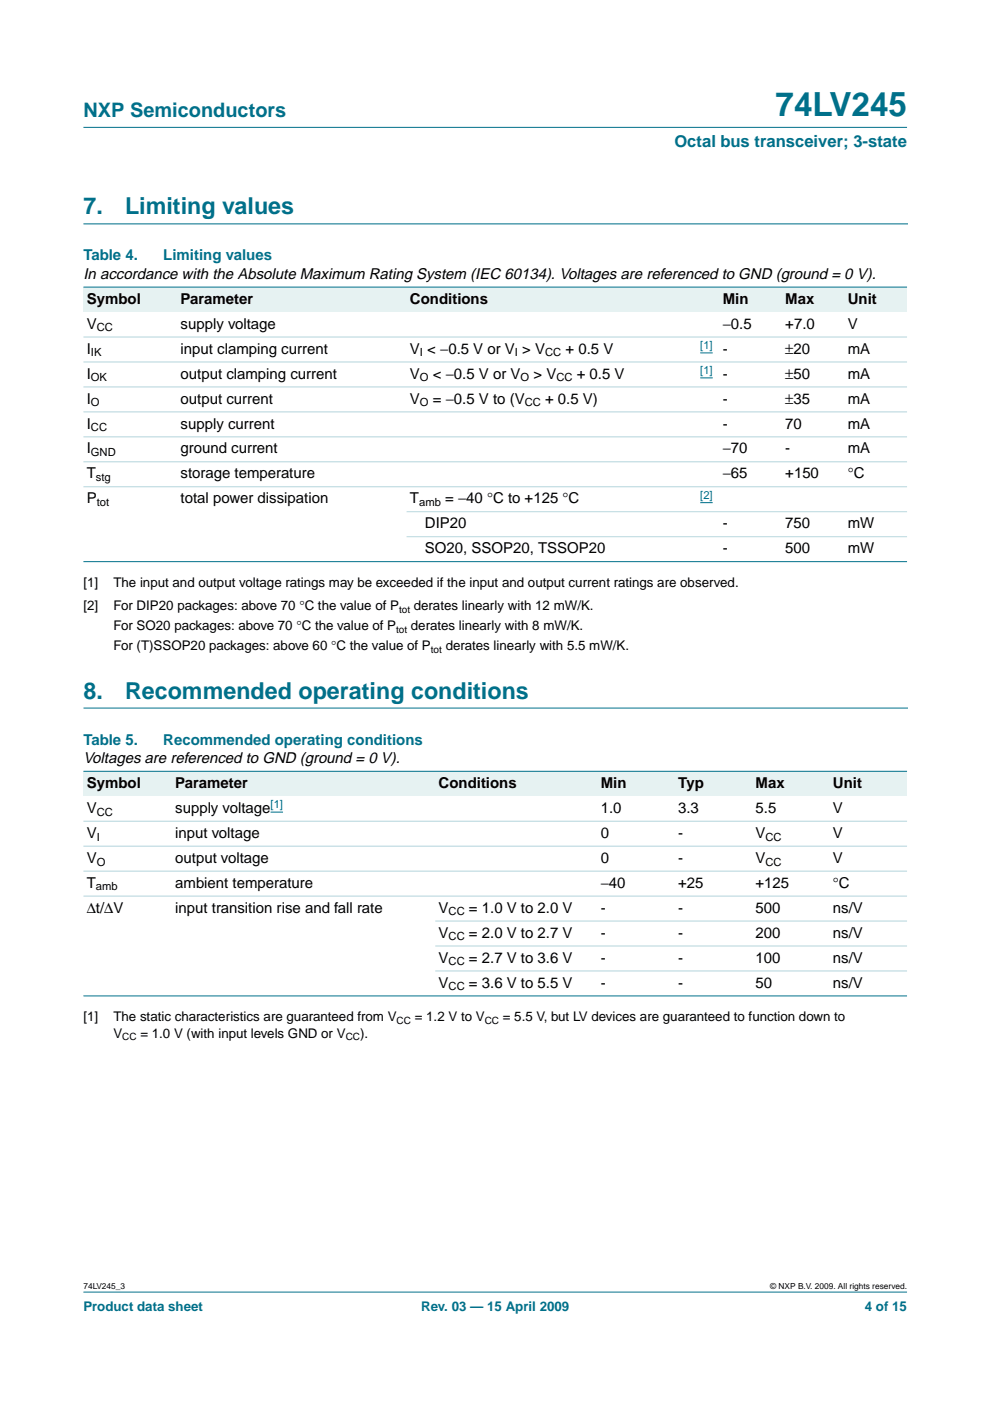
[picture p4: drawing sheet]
<svg xmlns="http://www.w3.org/2000/svg" width="210mm" height="297mm" viewBox="0 0 210 297" stroke-linecap="round" stroke-linejoin="round" font-family="sans-serif">
<defs><g id="words">
<text font-size="7.1" fill="#00708a" x="164.5" y="24.7">74LV245</text>
<g font-size="4.9" fill="#00708a">
<text x="17.7" y="45.5">7.</text>
<text x="26.5" y="45.5">Limiting values</text>
<text x="17.7" y="148.1">8.</text>
<text x="26.5" y="148.1">Recommended operating conditions</text>
</g>
<text font-size="4.2" fill="#00708a" x="17.7" y="24.9">NXP Semiconductors</text>
<text font-size="3.5" fill="#00708a" x="143" y="31.1">Octal bus transceiver; 3-state</text>
<g font-size="3.2" fill="#00708a">
<text x="17.7" y="55.2">Table 4.</text>
<text x="34.6" y="55.2">Limiting values</text>
<text x="17.7" y="157.9">Table 5.</text>
<text x="34.6" y="157.9">Recommended operating conditions</text>
</g>
<g font-size="3.2">
<text x="17.7" y="59.1">In accordance with the Absolute Maximum Rating System (IEC 60134). Voltages are referenced to GND (ground = 0 V).</text>
<text x="18.4" y="64.4">Symbol</text>
<text x="38.3" y="64.4">Parameter</text>
<text x="86.9" y="64.4">Conditions</text>
<text x="153.2" y="64.4">Min</text>
<text x="166.5" y="64.4">Max</text>
<text x="179.8" y="64.4">Unit</text>
<text x="18.4" y="69.7">V</text>
<text x="38.3" y="69.7">supply voltage</text>
<text x="153.2" y="69.7">−0.5</text>
<text x="166.5" y="69.7">+7.0</text>
<text x="179.8" y="69.7">V</text>
<text x="18.4" y="75">I</text>
<text x="38.3" y="75">input clamping current</text>
<text x="86.9" y="75">V &lt; −0.5 V or V &gt; V</text>
<text x="119.9" y="75">+ 0.5 V</text>
<text x="153.2" y="75">-</text>
<text x="166.5" y="75">±20</text>
<text x="179.8" y="75">mA</text>
<text x="18.4" y="80.3">I</text>
<text x="38.3" y="80.3">output clamping current</text>
<text x="86.9" y="80.3">V</text>
<text x="91.8" y="80.3">&lt; −0.5 V or V</text>
<text x="113.1" y="80.3">&gt; V</text>
<text x="122.3" y="80.3">+ 0.5 V</text>
<text x="153.2" y="80.3">-</text>
<text x="166.5" y="80.3">±50</text>
<text x="179.8" y="80.3">mA</text>
<text x="18.4" y="85.6">I</text>
<text x="38.3" y="85.6">output current</text>
<text x="86.9" y="85.6">V</text>
<text x="91.8" y="85.6">= −0.5 V to (V</text>
<text x="115.6" y="85.6">+ 0.5 V)</text>
<text x="153.2" y="85.6">-</text>
<text x="166.5" y="85.6">±35</text>
<text x="179.8" y="85.6">mA</text>
<text x="18.4" y="90.9">I</text>
<text x="38.3" y="90.9">supply current</text>
<text x="153.2" y="90.9">-</text>
<text x="166.5" y="90.9">70</text>
<text x="179.8" y="90.9">mA</text>
<text x="18.4" y="96.1">I</text>
<text x="18.4" y="101.4">T</text>
<text x="38.3" y="96.1">ground current</text>
<text x="38.3" y="101.4">storage temperature</text>
<text x="153.2" y="96.1">−70</text>
<text x="153.2" y="101.4">−65</text>
<text x="166.5" y="96.1">-</text>
<text x="166.5" y="101.4">+150</text>
<text x="179.8" y="101.4">°C</text>
<text x="179.8" y="96.1">mA</text>
<text x="18.4" y="106.7">P</text>
<text x="38.3" y="106.7">total power dissipation</text>
<text x="86.9" y="106.7">T</text>
<text x="94.4" y="106.7">= −40 °C to +125 °C</text>
<text x="90.1" y="112">DIP20</text>
<text x="153.2" y="112">-</text>
<text x="166.5" y="112">750</text>
<text x="179.8" y="112">mW</text>
<text x="90.1" y="117.3">SO20, SSOP20, TSSOP20</text>
<text x="153.2" y="117.3">-</text>
<text x="166.5" y="117.3">500</text>
<text x="179.8" y="117.3">mW</text>
<text x="17.7" y="161.8">Voltages are referenced to GND (ground = 0 V).</text>
<text x="18.4" y="167.1">Symbol</text>
<text x="37.1" y="167.1">Parameter</text>
<text x="93" y="167.1">Conditions</text>
<text x="127.4" y="167.1">Min</text>
<text x="143.8" y="167.1">Typ</text>
<text x="160.2" y="167.1">Max</text>
<text x="176.6" y="167.1">Unit</text>
<text x="18.4" y="172.3">V</text>
<text x="37.1" y="172.3">supply voltage</text>
<text x="127.4" y="172.3">1.0</text>
<text x="143.8" y="172.3">3.3</text>
<text x="160.2" y="172.3">5.5</text>
<text x="176.6" y="172.3">V</text>
<text x="18.4" y="177.6">V</text>
<text x="37.1" y="177.6">input voltage</text>
<text x="127.4" y="177.6">0</text>
<text x="143.8" y="177.6">-</text>
<text x="160.2" y="177.6">V</text>
<text x="176.6" y="177.6">V</text>
<text x="18.4" y="182.9">V</text>
<text x="37.1" y="182.9">output voltage</text>
<text x="127.4" y="182.9">0</text>
<text x="143.8" y="182.9">-</text>
<text x="160.2" y="182.9">V</text>
<text x="176.6" y="182.9">V</text>
<text x="18.4" y="188.2">T</text>
<text x="37.1" y="188.2">ambient temperature</text>
<text x="127.4" y="188.2">−40</text>
<text x="143.8" y="188.2">+25</text>
<text x="160.2" y="188.2">+125</text>
<text x="176.6" y="188.2">°C</text>
<text x="18.4" y="193.5">∆t/∆V</text>
<text x="37.1" y="193.5">input transition rise and fall rate</text>
<text x="93" y="193.5">V</text>
<text x="99.4" y="193.5">= 1.0 V to 2.0 V</text>
<text x="127.4" y="193.5">-</text>
<text x="143.8" y="193.5">-</text>
<text x="160.2" y="193.5">500</text>
<text x="176.6" y="193.5">ns/V</text>
<text x="93" y="198.8">V</text>
<text x="99.4" y="198.8">= 2.0 V to 2.7 V</text>
<text x="127.4" y="198.8">-</text>
<text x="143.8" y="198.8">-</text>
<text x="160.2" y="198.8">200</text>
<text x="176.6" y="198.8">ns/V</text>
<text x="93" y="204.1">V</text>
<text x="93" y="209.4">V</text>
<text x="99.4" y="204.1">= 2.7 V to 3.6 V</text>
<text x="99.4" y="209.4">= 3.6 V to 5.5 V</text>
<text x="127.4" y="204.1">-</text>
<text x="127.4" y="209.4">-</text>
<text x="143.8" y="204.1">-</text>
<text x="143.8" y="209.4">-</text>
<text x="160.2" y="204.1">100</text>
<text x="160.2" y="209.4">50</text>
<text x="176.6" y="204.1">ns/V</text>
<text x="176.6" y="209.4">ns/V</text>
</g>
<g font-size="2.8">
<text x="17.7" y="124.5">[1]</text>
<text x="24" y="124.5">The input and output voltage ratings may be exceeded if the input and output current ratings are observed.</text>
<text x="17.7" y="129.4">[2]</text>
<text x="24" y="129.4">For DIP20 packages: above 70 °C the value of P</text>
<text x="87.7" y="129.4">derates linearly with 12 mW/K.</text>
<text x="24" y="137.9">For (T)SSOP20 packages: above 60 °C the value of P</text>
<text x="24" y="133.7">For SO20 packages: above 70 °C the value of P</text>
<text x="87.1" y="133.7">derates linearly with 8 mW/K.</text>
<text x="94.5" y="137.9">derates linearly with 5.5 mW/K.</text>
<text x="17.7" y="216.6">[1]</text>
<text x="24" y="220.1">V</text>
<text x="24" y="216.6">The static characteristics are guaranteed from V</text>
<text x="29.8" y="220.1">= 1.0 V (with input levels GND or V</text>
<text x="76.3" y="220.1">).</text>
<text x="87.9" y="216.6">= 1.2 V to V</text>
<text x="106.6" y="216.6">= 5.5 V, but LV devices are guaranteed to function down to</text>
</g>
<g font-size="2.8" fill="#00708a">
<text x="17.7" y="278">Product data sheet</text>
<text x="89.3" y="278">Rev. 03 — 15 April 2009</text>
<text x="183.4" y="278">4 of 15</text>
</g>
<g font-size="2.4">
<text x="20.5" y="70.3">CC</text>
<text x="19.3" y="75.6">IK</text>
<text x="89" y="75.6">I</text>
<text x="109.2" y="75.6">I</text>
<text x="115.6" y="75.6">CC</text>
<text x="19.3" y="80.8">OK</text>
<text x="89" y="80.8">O</text>
<text x="110.4" y="80.8">O</text>
<text x="118" y="80.8">CC</text>
<text x="19.3" y="86.1">O</text>
<text x="89" y="86.1">O</text>
<text x="111.3" y="86.1">CC</text>
<text x="19.3" y="91.4">CC</text>
<text x="19.3" y="96.7">GND</text>
<text x="20.3" y="102">stg</text>
<text x="20.5" y="107.3">tot</text>
<text x="88.9" y="107.3">amb</text>
<text x="20.5" y="172.9">CC</text>
<text x="20.5" y="178.2">I</text>
<text x="162.3" y="178.2">CC</text>
<text x="20.5" y="183.5">O</text>
<text x="162.3" y="183.5">CC</text>
<text x="20.3" y="188.8">amb</text>
<text x="95.1" y="194.1">CC</text>
<text x="95.1" y="199.4">CC</text>
<text x="95.1" y="204.7">CC</text>
<text x="95.1" y="210">CC</text>
</g>
<g font-size="2.4" fill="#00f">
<text x="148.5" y="74">[1]</text>
<text x="148.5" y="79.3">[1]</text>
<text x="148.5" y="105.8">[2]</text>
<text x="57.4" y="171.4">[1]</text>
</g>
<g font-size="2.1">
<text x="84.6" y="129.9">tot</text>
<text x="84" y="134.2">tot</text>
<text x="91.4" y="138.4">tot</text>
<text x="25.9" y="220.6">CC</text>
<text x="73.3" y="220.6">CC</text>
<text x="84.1" y="217.1">CC</text>
<text x="102.8" y="217.1">CC</text>
</g>
<g font-size="1.8">
<text x="17.7" y="273.4">74LV245_3</text>
<text x="163.3" y="273.4">© NXP B.V. 2009. All rights reserved.</text>
</g>
</g></defs>
<g fill="#00708a" stroke="#00708a" stroke-width=".21">
<path d="M17.7 273.9h174.6z"/>
<path d="M17.7 27h174.6z"/>
</g>
<path d="M17.7 47.5h174.7M17.7 150.1h174.7" fill="none" stroke="#00708a" stroke-width=".21"/>
<g fill="#e6f2f2">
<path d="M17.7 60.9h19.9v5.3h-19.9z" fill-rule="evenodd"/>
<path d="M37.6 60.9h48.6v5.3h-48.6z" fill-rule="evenodd"/>
<path d="M86.2 60.9h57.5v5.3h-57.5z" fill-rule="evenodd"/>
<path d="M143.7 60.9h8.8v5.3h-8.8z" fill-rule="evenodd"/>
<path d="M152.5 60.9h13.3v5.3h-13.3z" fill-rule="evenodd"/>
<path d="M165.8 60.9h13.2v5.3h-13.2z" fill-rule="evenodd"/>
<path d="M179 60.9h13.3v5.3h-13.3z" fill-rule="evenodd"/>
</g>
<path d="M148.5 74.8h2.6M148.5 80.1h2.6M148.5 106.6h2.6" fill="none" stroke="#00f" stroke-width=".21"/>
<g fill="#00708a" stroke="#00708a" stroke-width=".21">
<path d="M17.7 60.9h174.6z"/>
<path d="M17.7 119.1h174.6z"/>
</g>
<g fill="#b3d4db" stroke="#b3d4db" stroke-width=".21">
<path d="M17.7 71.5h174.6z"/>
<path d="M17.7 76.7h174.6z"/>
<path d="M17.7 82h174.6z"/>
<path d="M17.7 87.3h174.6z"/>
<path d="M17.7 92.6h174.6z"/>
<path d="M17.7 97.9h174.6z"/>
<path d="M17.7 103.2h174.6z"/>
<path d="M86.2 108.5h106.1z"/>
<path d="M86.2 113.8h106.1z"/>
</g>
<g fill="#e6f2f2">
<path d="M17.7 163.5h18.7v5.3h-18.7z" fill-rule="evenodd"/>
<path d="M36.4 163.5h55.9v5.3h-55.9z" fill-rule="evenodd"/>
<path d="M92.3 163.5h34.4v5.3h-34.4z" fill-rule="evenodd"/>
<path d="M126.7 163.5h16.4v5.3h-16.4z" fill-rule="evenodd"/>
<path d="M143.1 163.5h16.4v5.3h-16.4z" fill-rule="evenodd"/>
<path d="M159.5 163.5h16.4v5.3h-16.4z" fill-rule="evenodd"/>
<path d="M175.9 163.5h16.4v5.3h-16.4z" fill-rule="evenodd"/>
</g>
<path d="M57.4 172.2h2.6" fill="none" stroke="#00f" stroke-width=".21"/>
<g fill="#00708a" stroke="#00708a" stroke-width=".21">
<path d="M17.7 163.5h174.6z"/>
<path d="M17.7 211.2h174.6z"/>
</g>
<g fill="#b3d4db" stroke="#b3d4db" stroke-width=".21">
<path d="M17.7 174.1h174.6z"/>
<path d="M17.7 179.4h174.6z"/>
<path d="M17.7 184.7h174.6z"/>
<path d="M17.7 190h174.6z"/>
<path d="M92.3 195.3h100z"/>
<path d="M92.3 200.6h100z"/>
<path d="M92.3 205.9h100z"/>
</g>
<use href="#words"/>
</svg>
